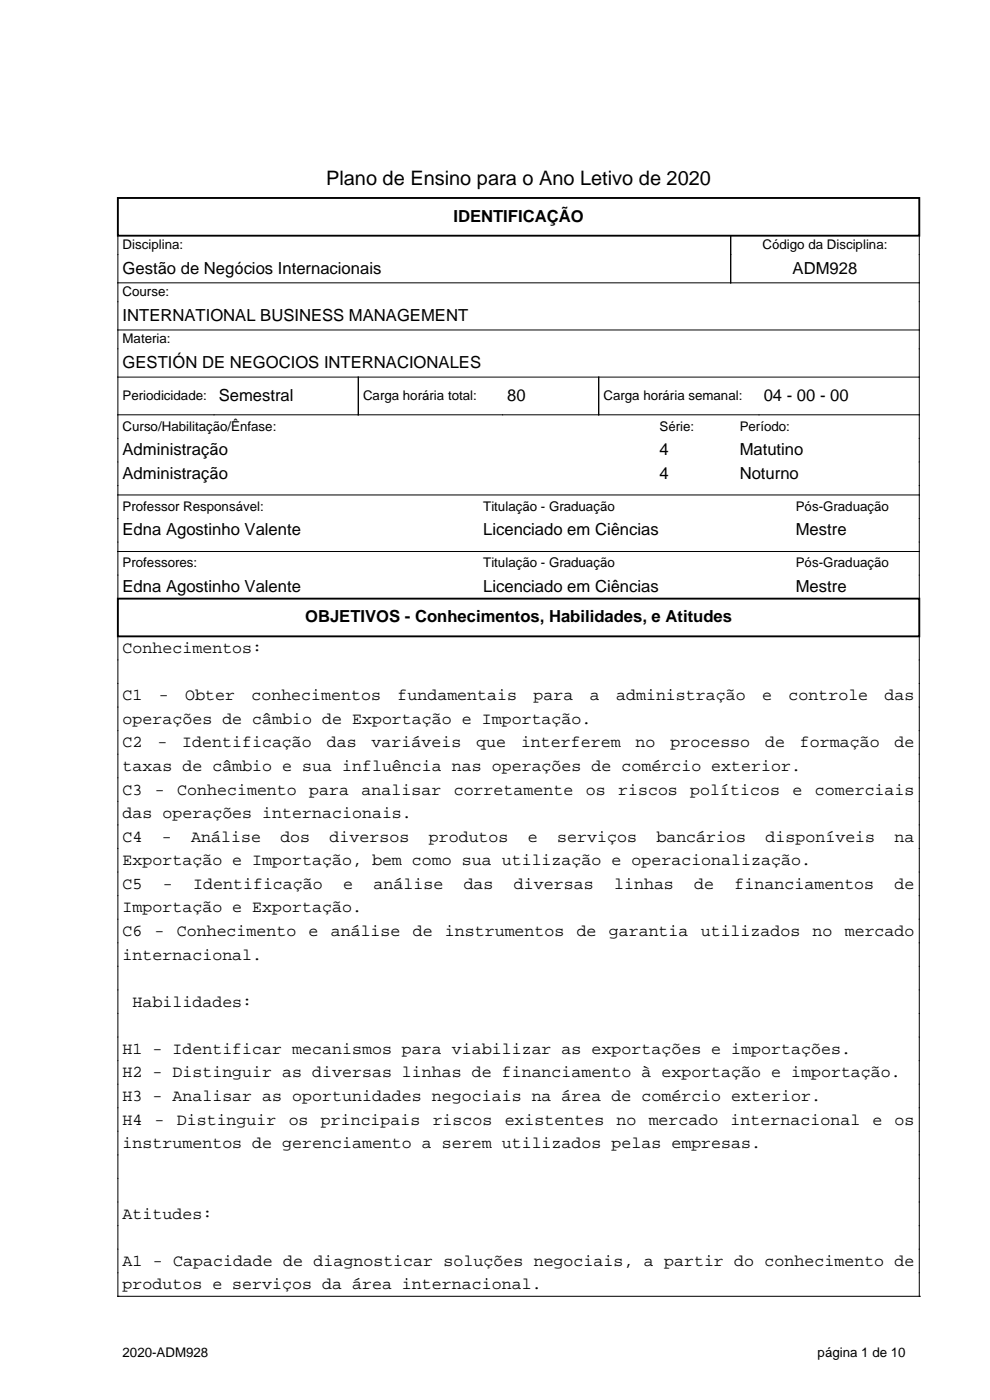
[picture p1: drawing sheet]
<svg xmlns="http://www.w3.org/2000/svg" width="210mm" height="297mm" viewBox="0 0 210 297" stroke-linecap="round" stroke-linejoin="round" font-family="sans-serif">
<defs><g id="words">
<text font-size="4.2" x="69.2" y="39.3">Plano de Ensino para o Ano Letivo de 2020</text>
<g font-size="3.5">
<text x="96.2" y="47.1">IDENTIFICAÇÃO</text>
<text x="26" y="58.1">Gestão de Negócios Internacionais</text>
<text x="168.1" y="58.1">ADM928</text>
<text x="26" y="68.1">INTERNATIONAL BUSINESS MANAGEMENT</text>
<text x="26" y="78.1">GESTIÓN DE NEGOCIOS INTERNACIONALES</text>
<text x="46.4" y="85.1">Semestral</text>
<text x="107.6" y="85.1">80</text>
<text x="162" y="85.1">04 - 00 - 00</text>
<text x="26" y="96.6">Administração</text>
<text x="26" y="101.6">Administração</text>
<text x="139.9" y="96.6">4</text>
<text x="139.9" y="101.6">4</text>
<text x="156.9" y="96.6">Matutino</text>
<text x="156.9" y="101.6">Noturno</text>
<text x="26" y="113.6">Edna Agostinho Valente</text>
<text x="102.5" y="113.6">Licenciado em Ciências</text>
<text x="168.8" y="113.6">Mestre</text>
<text x="26" y="125.6">Edna Agostinho Valente</text>
<text x="102.5" y="125.6">Licenciado em Ciências</text>
<text x="168.8" y="125.6">Mestre</text>
<text x="64.7" y="132.1">OBJETIVOS - Conhecimentos, Habilidades, e Atitudes</text>
<text x="26" y="138.6">Conhecimentos:</text>
<text x="26" y="148.6">C1</text>
<text x="33.7" y="148.6">-</text>
<text x="39.3" y="148.6">Obter</text>
<text x="53.3" y="148.6">conhecimentos</text>
<text x="84.3" y="148.6">fundamentais</text>
<text x="113.2" y="148.6">para</text>
<text x="125.1" y="148.6">a</text>
<text x="130.7" y="148.6">administração</text>
<text x="161.7" y="148.6">e</text>
<text x="167.3" y="148.6">controle</text>
<text x="187.6" y="148.6">das</text>
<text x="26" y="153.6">operações de câmbio de Exportação e Importação.</text>
<text x="26" y="158.6">C2</text>
<text x="33.4" y="158.6">-</text>
<text x="38.6" y="158.6">Identificação</text>
<text x="69.3" y="158.6">das</text>
<text x="78.8" y="158.6">variáveis</text>
<text x="101" y="158.6">que</text>
<text x="110.5" y="158.6">interferem</text>
<text x="134.8" y="158.6">no</text>
<text x="142.2" y="158.6">processo</text>
<text x="162.3" y="158.6">de</text>
<text x="169.7" y="158.6">formação</text>
<text x="189.8" y="158.6">de</text>
<text x="26" y="163.6">taxas de câmbio e sua influência nas operações de comércio exterior.</text>
<text x="26" y="168.6">C3</text>
<text x="26" y="173.6">das operações internacionais.</text>
<text x="32.9" y="168.6">-</text>
<text x="37.6" y="168.6">Conhecimento</text>
<text x="65.6" y="168.6">para</text>
<text x="76.7" y="168.6">analisar</text>
<text x="96.2" y="168.6">corretamente</text>
<text x="124.3" y="168.6">os</text>
<text x="131.1" y="168.6">riscos</text>
<text x="146.4" y="168.6">políticos</text>
<text x="168.1" y="168.6">e</text>
<text x="172.8" y="168.6">comerciais</text>
<text x="26" y="178.6">C4</text>
<text x="34.3" y="178.6">-</text>
<text x="40.5" y="178.6">Análise</text>
<text x="59.5" y="178.6">dos</text>
<text x="69.9" y="178.6">diversos</text>
<text x="90.9" y="178.6">produtos</text>
<text x="112" y="178.6">e</text>
<text x="118.2" y="178.6">serviços</text>
<text x="139.2" y="178.6">bancários</text>
<text x="162.4" y="178.6">disponíveis</text>
<text x="189.8" y="178.6">na</text>
<text x="26" y="183.6">Exportação e Importação, bem como sua utilização e operacionalização.</text>
<text x="26" y="188.6">C5</text>
<text x="34.5" y="188.6">-</text>
<text x="41" y="188.6">Identificação</text>
<text x="72.8" y="188.6">e</text>
<text x="79.2" y="188.6">análise</text>
<text x="98.4" y="188.6">das</text>
<text x="109" y="188.6">diversas</text>
<text x="130.3" y="188.6">linhas</text>
<text x="147.3" y="188.6">de</text>
<text x="155.8" y="188.6">financiamentos</text>
<text x="189.8" y="188.6">de</text>
<text x="26" y="193.6">Importação e Exportação.</text>
<text x="26" y="198.6">C6</text>
<text x="26" y="203.6">internacional.</text>
<text x="32.8" y="198.6">-</text>
<text x="37.5" y="198.6">Conhecimento</text>
<text x="65.5" y="198.6">e</text>
<text x="70.2" y="198.6">análise</text>
<text x="87.5" y="198.6">de</text>
<text x="94.4" y="198.6">instrumentos</text>
<text x="122.3" y="198.6">de</text>
<text x="129.1" y="198.6">garantia</text>
<text x="148.6" y="198.6">utilizados</text>
<text x="172.4" y="198.6">no</text>
<text x="179.2" y="198.6">mercado</text>
<text x="28.1" y="213.6">Habilidades:</text>
<text x="26" y="223.6">H1 - Identificar mecanismos para viabilizar as exportações e importações.</text>
<text x="26" y="228.6">H2 - Distinguir as diversas linhas de financiamento à exportação e importação.</text>
<text x="26" y="233.6">H3 - Analisar as oportunidades negociais na área de comércio exterior.</text>
<text x="26" y="238.6">H4</text>
<text x="32.8" y="238.6">-</text>
<text x="37.5" y="238.6">Distinguir</text>
<text x="61.2" y="238.6">os</text>
<text x="68" y="238.6">principais</text>
<text x="91.8" y="238.6">riscos</text>
<text x="107.1" y="238.6">existentes</text>
<text x="130.8" y="238.6">no</text>
<text x="137.6" y="238.6">mercado</text>
<text x="155" y="238.6">internacional</text>
<text x="185.1" y="238.6">e</text>
<text x="189.8" y="238.6">os</text>
<text x="26" y="243.6">instrumentos de gerenciamento a serem utilizados pelas empresas.</text>
<text x="26" y="258.6">Atitudes:</text>
<text x="26" y="268.6">A1 - Capacidade de diagnosticar soluções negociais, a partir do conhecimento de</text>
<text x="26" y="273.6">produtos e serviços da área internacional.</text>
</g>
<g font-size="2.8">
<text x="26" y="52.8">Disciplina:</text>
<text x="161.7" y="52.8">Código da Disciplina:</text>
<text x="26" y="62.8">Course:</text>
<text x="26" y="72.8">Materia:</text>
<text x="26" y="84.8">Periodicidade:</text>
<text x="77" y="84.8">Carga horária total:</text>
<text x="128" y="84.8">Carga horária semanal:</text>
<text x="26" y="91.3">Curso/Habilitação/Ênfase:</text>
<text x="139.9" y="91.3">Série:</text>
<text x="156.9" y="91.3">Período:</text>
<text x="26" y="108.3">Professor Responsável:</text>
<text x="102.5" y="108.3">Titulação - Graduação</text>
<text x="168.8" y="108.3">Pós-Graduação</text>
<text x="26" y="120.3">Professores:</text>
<text x="102.5" y="120.3">Titulação - Graduação</text>
<text x="168.8" y="120.3">Pós-Graduação</text>
<text x="26" y="287.8">2020-ADM928</text>
<text x="173.4" y="287.8">página 1 de 10</text>
</g>
</g></defs>
<path d="M25 42h170v8h-170zM25 127h170v8h-170z" fill="none" stroke="#000" stroke-width=".4"/>
<g fill="none" stroke="#000" stroke-width=".21">
<path d="M25 50v77M155 50v10M195 50v77M25 60h170M25 70h170M25 80h170M76 80v8M127 80v8M25 88h170M25 105h170M25 117h170M25 135v140"/>
<path d="M195 135v140M25 275h.1M25 275h170M195 275h.1"/>
</g>
<use href="#words"/>
</svg>
